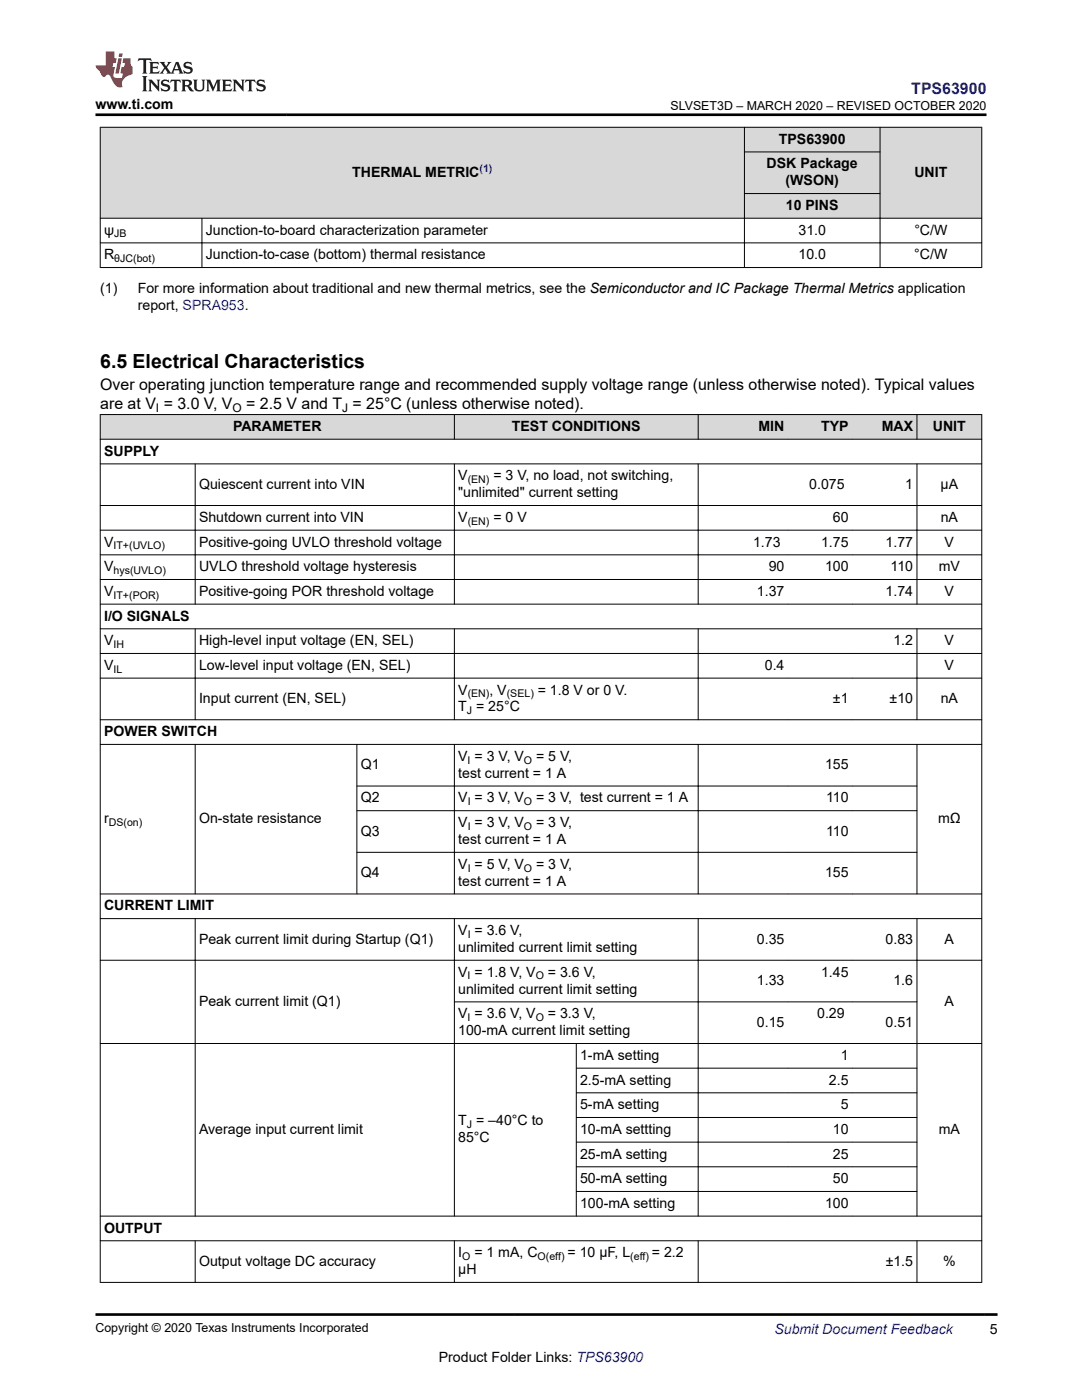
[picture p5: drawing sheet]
<svg xmlns="http://www.w3.org/2000/svg" width="216mm" height="279mm" viewBox="0 0 216 279" stroke-linecap="round" stroke-linejoin="round" font-family="sans-serif">
<defs><g id="words">
<text font-size="3.9" x="20" y="73.5">6.5 Electrical Characteristics</text>
<text font-size="3.2" fill="#00f" x="181.8" y="18.7">TPS63900</text>
<g font-size="3.2">
<text x="20" y="77.9">Over operating junction temperature range and recommended supply voltage range (unless otherwise noted). Typical values</text>
<text x="20" y="81.7">are at V = 3.0 V, V</text>
<text x="49.1" y="81.7">= 2.5 V and T = 25°C (unless otherwise noted).</text>
</g>
<g font-size="2.8">
<text x="19.1" y="21.8">www.ti.com</text>
<text x="155.4" y="28.7">TPS63900</text>
<text x="70.3" y="35.3">THERMAL METRIC</text>
<text x="153" y="33.6">DSK Package</text>
<text x="182.5" y="35.3">UNIT</text>
<text x="156.7" y="37">(WSON)</text>
<text x="156.8" y="41.9">10 PINS</text>
<text x="20.8" y="46.8">ψ</text>
<text x="41.1" y="46.8">Junction-to-board characterization parameter</text>
<text x="159.3" y="46.8">31.0</text>
<text x="182.4" y="46.8">°C/W</text>
<text x="20.8" y="51.7">R</text>
<text x="41.1" y="51.7">Junction-to-case (bottom) thermal resistance</text>
<text x="159.3" y="51.7">10.0</text>
<text x="182.4" y="51.7">°C/W</text>
<text x="20" y="58.5">(1)</text>
<text x="27.5" y="58.5">For more information about traditional and new thermal metrics, see the Semiconductor and IC Package Thermal Metrics application</text>
<text x="27.5" y="61.9">report, SPRA953.</text>
<text x="46.5" y="86">PARAMETER</text>
<text x="102.1" y="86">TEST CONDITIONS</text>
<text x="151.4" y="86">MIN</text>
<text x="163.8" y="86">TYP</text>
<text x="175.9" y="86">MAX</text>
<text x="186.1" y="86">UNIT</text>
<text x="20.8" y="90.9">SUPPLY</text>
<text x="91.4" y="95.9">V</text>
<text x="98.5" y="95.9">= 3 V, no load, not switching,</text>
<text x="39.7" y="97.5">Quiescent current into VIN</text>
<text x="91.4" y="99.2">&quot;unlimited&quot; current setting</text>
<text x="161.5" y="97.5">0.075</text>
<text x="180.6" y="97.5">1</text>
<text x="187.7" y="97.5">µA</text>
<text x="39.7" y="104.2">Shutdown current into VIN</text>
<text x="91.4" y="104.2">V</text>
<text x="98.5" y="104.2">= 0 V</text>
<text x="166.2" y="104.2">60</text>
<text x="187.7" y="104.2">nA</text>
<text x="20.8" y="109.1">V</text>
<text x="39.7" y="109.1">Positive-going UVLO threshold voltage</text>
<text x="150.3" y="109.1">1.73</text>
<text x="163.8" y="109.1">1.75</text>
<text x="176.7" y="109.1">1.77</text>
<text x="188.5" y="109.1">V</text>
<text x="20.8" y="118.9">V</text>
<text x="20.8" y="114">V</text>
<text x="39.7" y="114">UVLO threshold voltage hysteresis</text>
<text x="39.7" y="118.9">Positive-going POR threshold voltage</text>
<text x="151" y="118.9">1.37</text>
<text x="153.4" y="114">90</text>
<text x="164.6" y="114">100</text>
<text x="176.7" y="118.9">1.74</text>
<text x="177.7" y="114">110</text>
<text x="187.3" y="114">mV</text>
<text x="188.5" y="118.9">V</text>
<text x="20.8" y="123.8">I/O SIGNALS</text>
<text x="20.8" y="128.8">V</text>
<text x="39.7" y="128.8">High-level input voltage (EN, SEL)</text>
<text x="178.3" y="128.8">1.2</text>
<text x="188.5" y="128.8">V</text>
<text x="20.8" y="133.7">V</text>
<text x="39.7" y="133.7">Low-level input voltage (EN, SEL)</text>
<text x="152.6" y="133.7">0.4</text>
<text x="188.5" y="133.7">V</text>
<text x="39.7" y="140.3">Input current (EN, SEL)</text>
<text x="91.4" y="142">T = 25°C</text>
<text x="91.4" y="138.6">V</text>
<text x="97.7" y="138.6">, V</text>
<text x="107.3" y="138.6">= 1.8 V or 0 V.</text>
<text x="166.2" y="140.3">±1</text>
<text x="177.5" y="140.3">±10</text>
<text x="187.7" y="140.3">nA</text>
<text x="20.8" y="146.9">POWER SWITCH</text>
<text x="72" y="153.5">Q1</text>
<text x="91.4" y="151.8">V = 3 V, V</text>
<text x="91.4" y="155.2">test current = 1 A</text>
<text x="107" y="151.8">= 5 V,</text>
<text x="164.6" y="153.5">155</text>
<text x="72" y="160.1">Q2</text>
<text x="91.4" y="160.1">V = 3 V, V</text>
<text x="107" y="160.1">= 3 V, test current = 1 A</text>
<text x="164.8" y="160.1">110</text>
<text x="20.8" y="164.3">r</text>
<text x="39.7" y="164.3">On-state resistance</text>
<text x="72" y="166.8">Q3</text>
<text x="91.4" y="165.1">V = 3 V, V</text>
<text x="107" y="165.1">= 3 V,</text>
<text x="164.8" y="166.8">110</text>
<text x="187.2" y="164.3">mΩ</text>
<text x="91.4" y="168.5">test current = 1 A</text>
<text x="91.4" y="173.4">V = 5 V, V</text>
<text x="107" y="173.4">= 3 V,</text>
<text x="72" y="175.1">Q4</text>
<text x="91.4" y="176.8">test current = 1 A</text>
<text x="164.6" y="175.1">155</text>
<text x="20.8" y="181.7">CURRENT LIMIT</text>
<text x="39.7" y="188.3">Peak current limit during Startup (Q1)</text>
<text x="91.4" y="186.6">V = 3.6 V,</text>
<text x="91.4" y="190">unlimited current limit setting</text>
<text x="151" y="188.3">0.35</text>
<text x="176.7" y="188.3">0.83</text>
<text x="188.5" y="188.3">A</text>
<text x="91.4" y="194.9">V = 1.8 V, V</text>
<text x="109.3" y="194.9">= 3.6 V,</text>
<text x="151" y="196.6">1.33</text>
<text x="163.8" y="194.9">1.45</text>
<text x="178.3" y="196.6">1.6</text>
<text x="39.7" y="200.8">Peak current limit (Q1)</text>
<text x="91.4" y="198.3">unlimited current limit setting</text>
<text x="91.4" y="203.2">V = 3.6 V, V</text>
<text x="109.3" y="203.2">= 3.3 V,</text>
<text x="163.1" y="203.2">0.29</text>
<text x="188.5" y="200.8">A</text>
<text x="91.4" y="206.6">100-mA current limit setting</text>
<text x="151" y="204.9">0.15</text>
<text x="176.7" y="204.9">0.51</text>
<text x="115.8" y="211.5">1-mA setting</text>
<text x="167.8" y="211.5">1</text>
<text x="115.8" y="216.4">2.5-mA setting</text>
<text x="115.8" y="221.4">5-mA setting</text>
<text x="165.4" y="216.4">2.5</text>
<text x="167.8" y="221.4">5</text>
<text x="39.7" y="226.3">Average input current limit</text>
<text x="91.4" y="228">85°C</text>
<text x="91.4" y="224.6">T = –40°C to</text>
<text x="115.8" y="226.3">10-mA settting</text>
<text x="166.2" y="226.3">10</text>
<text x="187.3" y="226.3">mA</text>
<text x="115.8" y="231.2">25-mA setting</text>
<text x="166.2" y="231.2">25</text>
<text x="115.8" y="236.1">50-mA setting</text>
<text x="166.2" y="236.1">50</text>
<text x="20.8" y="246">OUTPUT</text>
<text x="115.8" y="241.1">100-mA setting</text>
<text x="164.6" y="241.1">100</text>
<text x="91.4" y="250.9">I</text>
<text x="94.6" y="250.9">= 1 mA, C</text>
<text x="113.2" y="250.9">= 10 µF, L</text>
<text x="130.1" y="250.9">= 2.2</text>
<text x="39.7" y="252.6">Output voltage DC accuracy</text>
<text x="91.4" y="254.3">µH</text>
<text x="176.7" y="252.6">±1.5</text>
<text x="188.2" y="252.6">%</text>
<text x="197.5" y="266.1">5</text>
<text x="87.6" y="271.7">Product Folder Links: TPS63900</text>
</g>
<text font-size="2.8" fill="#00f" x="154.5" y="266.2">Submit Document Feedback</text>
<g font-size="2.5">
<text x="133.8" y="21.9">SLVSET3D – MARCH 2020 – REVISED OCTOBER 2020</text>
<text x="19.1" y="265.9">Copyright © 2020 Texas Instruments Incorporated</text>
</g>
<g font-size="2.4">
<text x="31.1" y="82.3">I</text>
<text x="46.4" y="82.3">O</text>
<text x="68.3" y="82.3">J</text>
</g>
<text font-size="2.1" fill="#00f" x="95.7" y="34.3">(1)</text>
<g font-size="2.1">
<text x="22.8" y="47.4">JB</text>
<text x="22.8" y="52.3">θJC(bot)</text>
<text x="93.3" y="96.4">(EN)</text>
<text x="93.3" y="104.7">(EN)</text>
<text x="22.7" y="109.6">IT+(UVLO)</text>
<text x="22.6" y="114.6">hys(UVLO)</text>
<text x="22.7" y="119.5">IT+(POR)</text>
<text x="22.6" y="129.3">IH</text>
<text x="22.6" y="134.3">IL</text>
<text x="93.2" y="142.6">J</text>
<text x="93.3" y="139.2">(EN)</text>
<text x="101.1" y="139.2">(SEL)</text>
<text x="93.3" y="152.4">I</text>
<text x="104.5" y="152.4">O</text>
<text x="93.3" y="160.7">I</text>
<text x="104.5" y="160.7">O</text>
<text x="21.7" y="164.9">DS(on)</text>
<text x="93.3" y="165.6">I</text>
<text x="104.5" y="165.6">O</text>
<text x="93.3" y="173.9">I</text>
<text x="104.5" y="173.9">O</text>
<text x="93.3" y="187.2">I</text>
<text x="93.3" y="195.5">I</text>
<text x="106.9" y="195.5">O</text>
<text x="93.3" y="203.8">I</text>
<text x="106.9" y="203.8">O</text>
<text x="93.2" y="225.2">J</text>
<text x="92.2" y="251.5">O</text>
<text x="107.3" y="251.5">O(eff)</text>
<text x="125.8" y="251.5">(eff)</text>
</g>
</g></defs>
<g fill="#d8d8d8">
<path d="M20 25.4h175.9v4.9h-175.9z" fill-rule="evenodd"/>
<path d="M20 30.3h175.9v8.3h-175.9z" fill-rule="evenodd"/>
<path d="M20 38.6h175.9v5h-175.9z" fill-rule="evenodd"/>
<path d="M20.1 25.5h128.4v18h-128.4z" fill-rule="evenodd"/>
<path d="M148.6 25.5h26.9v4.8h-26.9z" fill-rule="evenodd"/>
<path d="M175.7 25.5h20.1v18h-20.1z" fill-rule="evenodd"/>
<path d="M148.6 30.4h26.9v8.2h-26.9z" fill-rule="evenodd"/>
<path d="M148.6 38.7h26.9v4.8h-26.9z" fill-rule="evenodd"/>
</g>
<path d="M19.9 25.4h176.1M20 25.3v28.2M148.5 30.3h27.2M148.5 38.6h27.2M148.5 25.3v28.2M175.6 25.3v28.2M195.9 25.3v28.2M19.9 43.6h176.1M19.9 48.5h176.1M19.9 53.4h176.1M40.3 43.5v10" fill="none" stroke="#000" stroke-width=".2"/>
<g fill="#d8d8d8">
<path d="M20 82.7h175.9v5h-175.9z" fill-rule="evenodd"/>
<path d="M20.1 82.8h70.5v4.8h-70.5z" fill-rule="evenodd"/>
<path d="M90.7 82.8h48.6v4.8h-48.6z" fill-rule="evenodd"/>
<path d="M139.4 82.8h17.8v4.8h-17.8z" fill-rule="evenodd"/>
<path d="M157.2 82.8h12.8v4.8h-12.8z" fill-rule="evenodd"/>
<path d="M170 82.8h12.9v4.8h-12.9z" fill-rule="evenodd"/>
<path d="M183 82.8h12.8v4.8h-12.8z" fill-rule="evenodd"/>
</g>
<g fill="none" stroke="#000" stroke-width=".2">
<path d="M19.9 82.7h176.1M19.9 87.7h176.1M19.9 92.6h176.1M20 82.7v173.3M38.9 92.5v28.1M90.7 82.7v5M90.7 92.5v28.1M139.3 82.7v5M139.3 92.5v28.1M183 82.7v5M183 92.5v28.1M195.9 82.7v173.3"/>
<path d="M19.9 100.9h176.1M19.9 105.8h176.1M19.9 110.7h176.1M19.9 115.6h176.1M19.9 120.6h176.1M19.9 125.5h176.1M19.9 130.4h176.1M19.9 135.3h176.1M38.9 125.4v18.3M90.7 125.4v18.3M139.3 125.4v18.3M183 125.4v18.3"/>
<path d="M19.9 143.6h176.1M19.9 148.6h176.1M38.9 148.5v30M71.1 156.9h111.9M71.2 148.5v30M90.7 148.5v30M139.3 148.5v30M183 148.5v30M19.9 178.4h176.1M71.1 161.8h111.9M71.1 170.1h111.9M19.9 183.3h176.1"/>
<path d="M19.9 191.6h176.1M38.9 183.3v59.5M90.6 199.9h92.4M90.7 183.3v59.5M139.3 183.3v59.5M183 183.3v59.5M19.9 208.3h176.1M114.9 213.2h68.1M114.9 218.1h68.1M115 208.2v34.6M114.9 223h68.1M114.9 227.9h68.1"/>
<path d="M114.9 232.9h68.1M114.9 237.8h68.1M19.9 242.7h176.1M19.9 247.6h176.1M19.9 255.9h176.1M38.9 247.6v8.4M90.7 247.6v8.4M139.3 247.6v8.4M183 247.6v8.4"/>
</g>
<path d="M27.7 11.6l-.2 .6 .5-.2h.6v.1v2.2l-.2 .4h1l-.2-.4v-2.2v-.1h.5l.5 .2-.1-.6zM29.8 12.4l.2 .3v1.6l-.2 .4h1.9l.1-.6a1.08 1.08 0 0 1-1.3 .2v-.7h.6l.4 .2v-.7l-.4 .2h-.6v-.5l.2-.2a1 1 0 0 1 1 .3l-.1-.5zM31.8 12.4l1 1.1-1 1.2h.9l-.2-.2 .4-.8 .5 .8-.2 .2h1.6l-.2-.2 .1-.5h1l.1 .5-.1 .2h.9l-.2-.4-.8-1.9h-.5l-1 2.1-.8-1.1 .9-1h-.8l.2 .2-.5 .6-.3-.6 .1-.2zM35.2 12.8l.4 1h-.8zM36.8 12.5a.65 .65 0 0 0-.2 .7 .65 .65 0 0 0 .6 .5l.7 .1 .1 .3a.79 .79 0 0 1-.7 .4 .79 .79 0 0 1-.7-.5l.1 .7 .2-.1a.93 .93 0 0 0 1.1 0 .93 .93 0 0 0 .4-.9 1.46 1.46 0 0 0-1.2-.6l-.1-.3a1.09 1.09 0 0 1 1.2 .2l-.2-.6-.1 .1-.6-.2zM28.4 15.2l.2 .4v2.2l-.2 .4h1l-.2-.4v-2.2l.2-.4zM29.6 15.9l.2 .4v1.5l-.2 .4h.8l-.3-.4v-1.3l1.7 1.8v-2l.2-.4h-.8l.2 .2 .1 1.1-1.2-1.3zM32.3 16a.65 .65 0 0 0-.2 .8 .65 .65 0 0 0 .7 .4l.6 .2 .1 .2a.79 .79 0 0 1-.7 .4 .79 .79 0 0 1-.7-.5l.1 .7 .2-.1a.93 .93 0 0 0 1.1 .1 .93 .93 0 0 0 .4-1 1.46 1.46 0 0 0-1.2-.5l-.1-.4a1.09 1.09 0 0 1 1.2 .2l-.2-.6-.1 .1-.6-.1zM34.1 15.9l-.1 .6a.63 .63 0 0 1 .7-.3l.1 1.6-.3 .4h1l-.2-.4v-1.6a.66 .66 0 0 1 .8 .3l-.1-.6zM36.2 15.9l.2 .4v1.5l-.2 .4h.9l-.2-.2v-.7h.5l.1 .2a.79 .79 0 0 0 1.2 .6l-1-.9a.61 .61 0 0 0 .6-.6 .61 .61 0 0 0-.5-.7zM36.9 16.2h.2a.47 .47 0 0 1 .5 .1 .47 .47 0 0 1 .1 .5l-.2 .1-.6 .1zM38.5 15.9l.2 .2a2.27 2.27 0 0 0 .4 2 1.04 1.04 0 0 0 1.7-.7v-1.3l.2-.2h-.8l.2 .4v1.1a.6 .6 0 0 1-.6 .6 .6 .6 0 0 1-.6-.6v-1.1l.3-.4zM41.1 15.9l.2 .4v1.5l-.2 .4h.7l-.2-.4v-1.4l.9 1.9 .8-1.9v1.4l-.2 .4h1l-.3-.4v-1.5l.3-.4h-.8l-.7 1.5-.7-1.5zM44.3 15.9l.2 .4v1.5l-.2 .4h1.9l.1-.6a1.09 1.09 0 0 1-1.3 .2v-.7h.6l.4 .2v-.6l-.4 .2h-.6v-.6l.2-.1a1.01 1.01 0 0 1 1 .3l-.1-.6zM46.4 15.9l.3 .4v1.5l-.3 .4h.8l-.2-.4v-1.3l1.6 1.8v-2l.2-.4h-.7l.2 .2v1.1l-1.2-1.3zM49 15.9l-.1 .6a.63 .63 0 0 1 .8-.3v1.6l-.3 .4h1l-.2-.4v-1.6a.66 .66 0 0 1 .8 .3l-.1-.6zM51.4 16a.65 .65 0 0 0-.2 .8 .65 .65 0 0 0 .6 .4l.6 .2 .2 .2a.79 .79 0 0 1-.8 .4 .79 .79 0 0 1-.6-.5l.1 .7 .2-.1a.93 .93 0 0 0 1 .1 .93 .93 0 0 0 .5-1 1.46 1.46 0 0 0-1.3-.5l-.1-.4a1.09 1.09 0 0 1 1.3 .2l-.2-.6-.2 .1-.5-.1z" fill="#231f20"/>
<path d="M21.1 10.3v2.7h-2v.4l.9 1a.95 .95 0 0 0 .9 .9 .59 .59 0 0 1 .6-.4 .59 .59 0 0 1 .5 .3l.4 .8a1.59 1.59 0 0 0 2.1 1.4 1.61 1.61 0 0 1 1-2.3l1-.3-.1-1.5a1.59 1.59 0 0 1-.4-1.7h-1.4l-.2 .9h.5l-.1 .9h-.5l-.2 .9v.3l.4 .1-.2 .9h-.6a.73 .73 0 0 1-1.1-.7l.3-1.5h-.5l.2-.9h.5l.2-.9h-.5v-1.3zM23.6 11.6l-.6 3.1h.7l.6-3.1zM23.8 10.7l-.1 .6h.7l.1-.6z" fill="#ed1c24"/>
<path d="M19.1 22.9h177.8M19.1 262.3h180" fill="none" stroke="#000" stroke-width=".53"/>
<use href="#words"/>
</svg>
